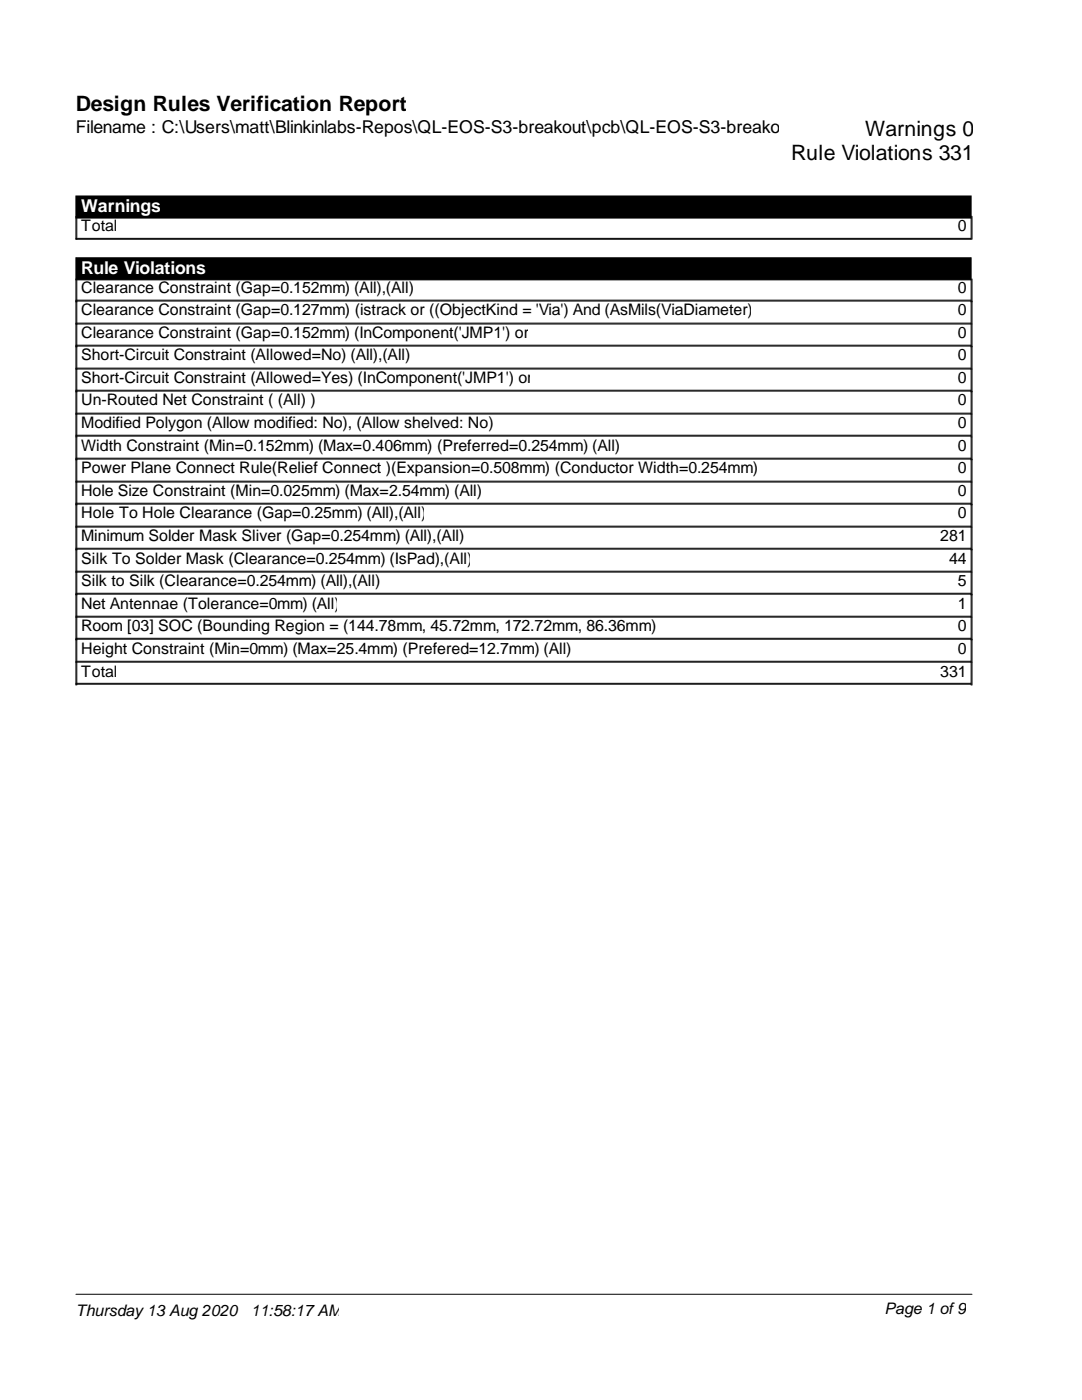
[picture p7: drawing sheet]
<svg xmlns="http://www.w3.org/2000/svg" width="216mm" height="279mm" viewBox="0 0 216 279" stroke-linecap="round" stroke-linejoin="round" font-family="sans-serif">
<defs><g id="words">
<g font-size="4.2">
<text x="15.1" y="22.2">Design Rules Verification Report</text>
<text x="172.6" y="27.1">Warnings 0</text>
<text x="157.8" y="32">Rule Violations 331</text>
</g>
<text font-size="3.5" x="15.1" y="26.6">Filename : C:\Users\matt\Blinkinlabs-Repos\QL-EOS-S3-breakout\pcb\QL-EOS-S3-breako</text>
<g font-size="3.5" fill="#fff">
<text x="16.2" y="42.3">Warnings</text>
<text x="16.2" y="54.6">Rule Violations</text>
</g>
<g font-size="3.2">
<text x="16.2" y="46">Total</text>
<text x="191.1" y="46">0</text>
<text x="16.2" y="58.5">Clearance Constraint (Gap=0.152mm) (All),(All)</text>
<text x="191.1" y="58.5">0</text>
<text x="16.2" y="63">Clearance Constraint (Gap=0.127mm) (istrack or ((ObjectKind = 'Via') And (AsMils(ViaDiameter)</text>
<text x="191.1" y="63">0</text>
<text x="16.2" y="67.5">Clearance Constraint (Gap=0.152mm) (InComponent('JMP1') or</text>
<text x="16.2" y="71.9">Short-Circuit Constraint (Allowed=No) (All),(All)</text>
<text x="191.1" y="67.5">0</text>
<text x="191.1" y="71.9">0</text>
<text x="16.2" y="76.5">Short-Circuit Constraint (Allowed=Yes) (InComponent('JMP1') or</text>
<text x="191.1" y="76.5">0</text>
<text x="16.2" y="80.9">Un-Routed Net Constraint ( (All) )</text>
<text x="191.1" y="80.9">0</text>
<text x="16.2" y="85.5">Modified Polygon (Allow modified: No), (Allow shelved: No)</text>
<text x="191.1" y="85.5">0</text>
<text x="16.2" y="90.1">Width Constraint (Min=0.152mm) (Max=0.406mm) (Preferred=0.254mm) (All)</text>
<text x="16.2" y="94.5">Power Plane Connect Rule(Relief Connect )(Expansion=0.508mm) (Conductor Width=0.254mm)</text>
<text x="191.1" y="90.1">0</text>
<text x="191.1" y="94.5">0</text>
<text x="16.2" y="99.1">Hole Size Constraint (Min=0.025mm) (Max=2.54mm) (All)</text>
<text x="191.1" y="99.1">0</text>
<text x="16.2" y="103.5">Hole To Hole Clearance (Gap=0.25mm) (All),(All)</text>
<text x="191.1" y="103.5">0</text>
<text x="16.2" y="108.1">Minimum Solder Mask Sliver (Gap=0.254mm) (All),(All)</text>
<text x="16.2" y="112.5">Silk To Solder Mask (Clearance=0.254mm) (IsPad),(All)</text>
<text x="187.6" y="108.1">281</text>
<text x="189.4" y="112.5">44</text>
<text x="16.2" y="117">Silk to Silk (Clearance=0.254mm) (All),(All)</text>
<text x="191.1" y="117">5</text>
<text x="16.2" y="121.4">Net Antennae (Tolerance=0mm) (All)</text>
<text x="191.1" y="121.4">1</text>
<text x="16.2" y="126">Room [03] SOC (Bounding Region = (144.78mm, 45.72mm, 172.72mm, 86.36mm)</text>
<text x="16.2" y="130.4">Height Constraint (Min=0mm) (Max=25.4mm) (Prefered=12.7mm) (All)</text>
<text x="191.1" y="126">0</text>
<text x="191.1" y="130.4">0</text>
<text x="16.2" y="135">Total</text>
<text x="187.6" y="135">331</text>
<text x="15.1" y="262.6">Thursday 13 Aug 2020</text>
<text x="50.1" y="262.6">11:58:17 AM</text>
<text x="176.5" y="262.2">Page 1 of 9</text>
</g>
</g></defs>
<path d="M15.1 39.1h178.7v4.4h-178.7zM15.1 51.4h178.7v4.5h-178.7z" fill="#000" stroke="#000" stroke-width=".2"/>
<g fill="none" stroke="#000" stroke-width=".2">
<path d="M15.1 43.2v4.5h178.7v-4.5M15.1 47.6h178.7M15.1 55.7v81M15.1 59.9h178.7M15.3 43.2v4.5M15.3 55.7v81M193.8 55.7v81M194 43.2v4.5M194 55.7v81M15.1 60.1h178.7M15.1 64.7h178.7M15.1 64.5h178.7"/>
<path d="M15.1 69.1h178.7M15.1 68.9h178.7M15.1 73.6h178.7M15.1 73.5h178.7M15.1 78.1h178.7M15.1 77.9h178.7M15.1 82.6h178.7M15.1 82.5h178.7M15.1 87h178.7M15.1 86.9h178.7M15.1 91.6h178.7M15.1 91.4h178.7"/>
<path d="M15.1 96.2h178.7M15.1 96h178.7M15.1 100.6h178.7M15.1 100.4h178.7M15.1 105.2h178.7M15.1 105h178.7M15.1 109.6h178.7M15.1 109.4h178.7M15.1 114.2h178.7M15.1 114h178.7M15.1 118.6h178.7M15.1 118.4h178.7"/>
<path d="M15.1 123.2h178.7M15.1 123h178.7M15.1 127.6h178.7M15.1 127.4h178.7M15.1 132.1h178.7M15.1 132h178.7M15.1 136.5h178.7M15.1 136.4h178.7M15.1 258.3h178.9"/>
</g>
<use href="#words"/>
</svg>
